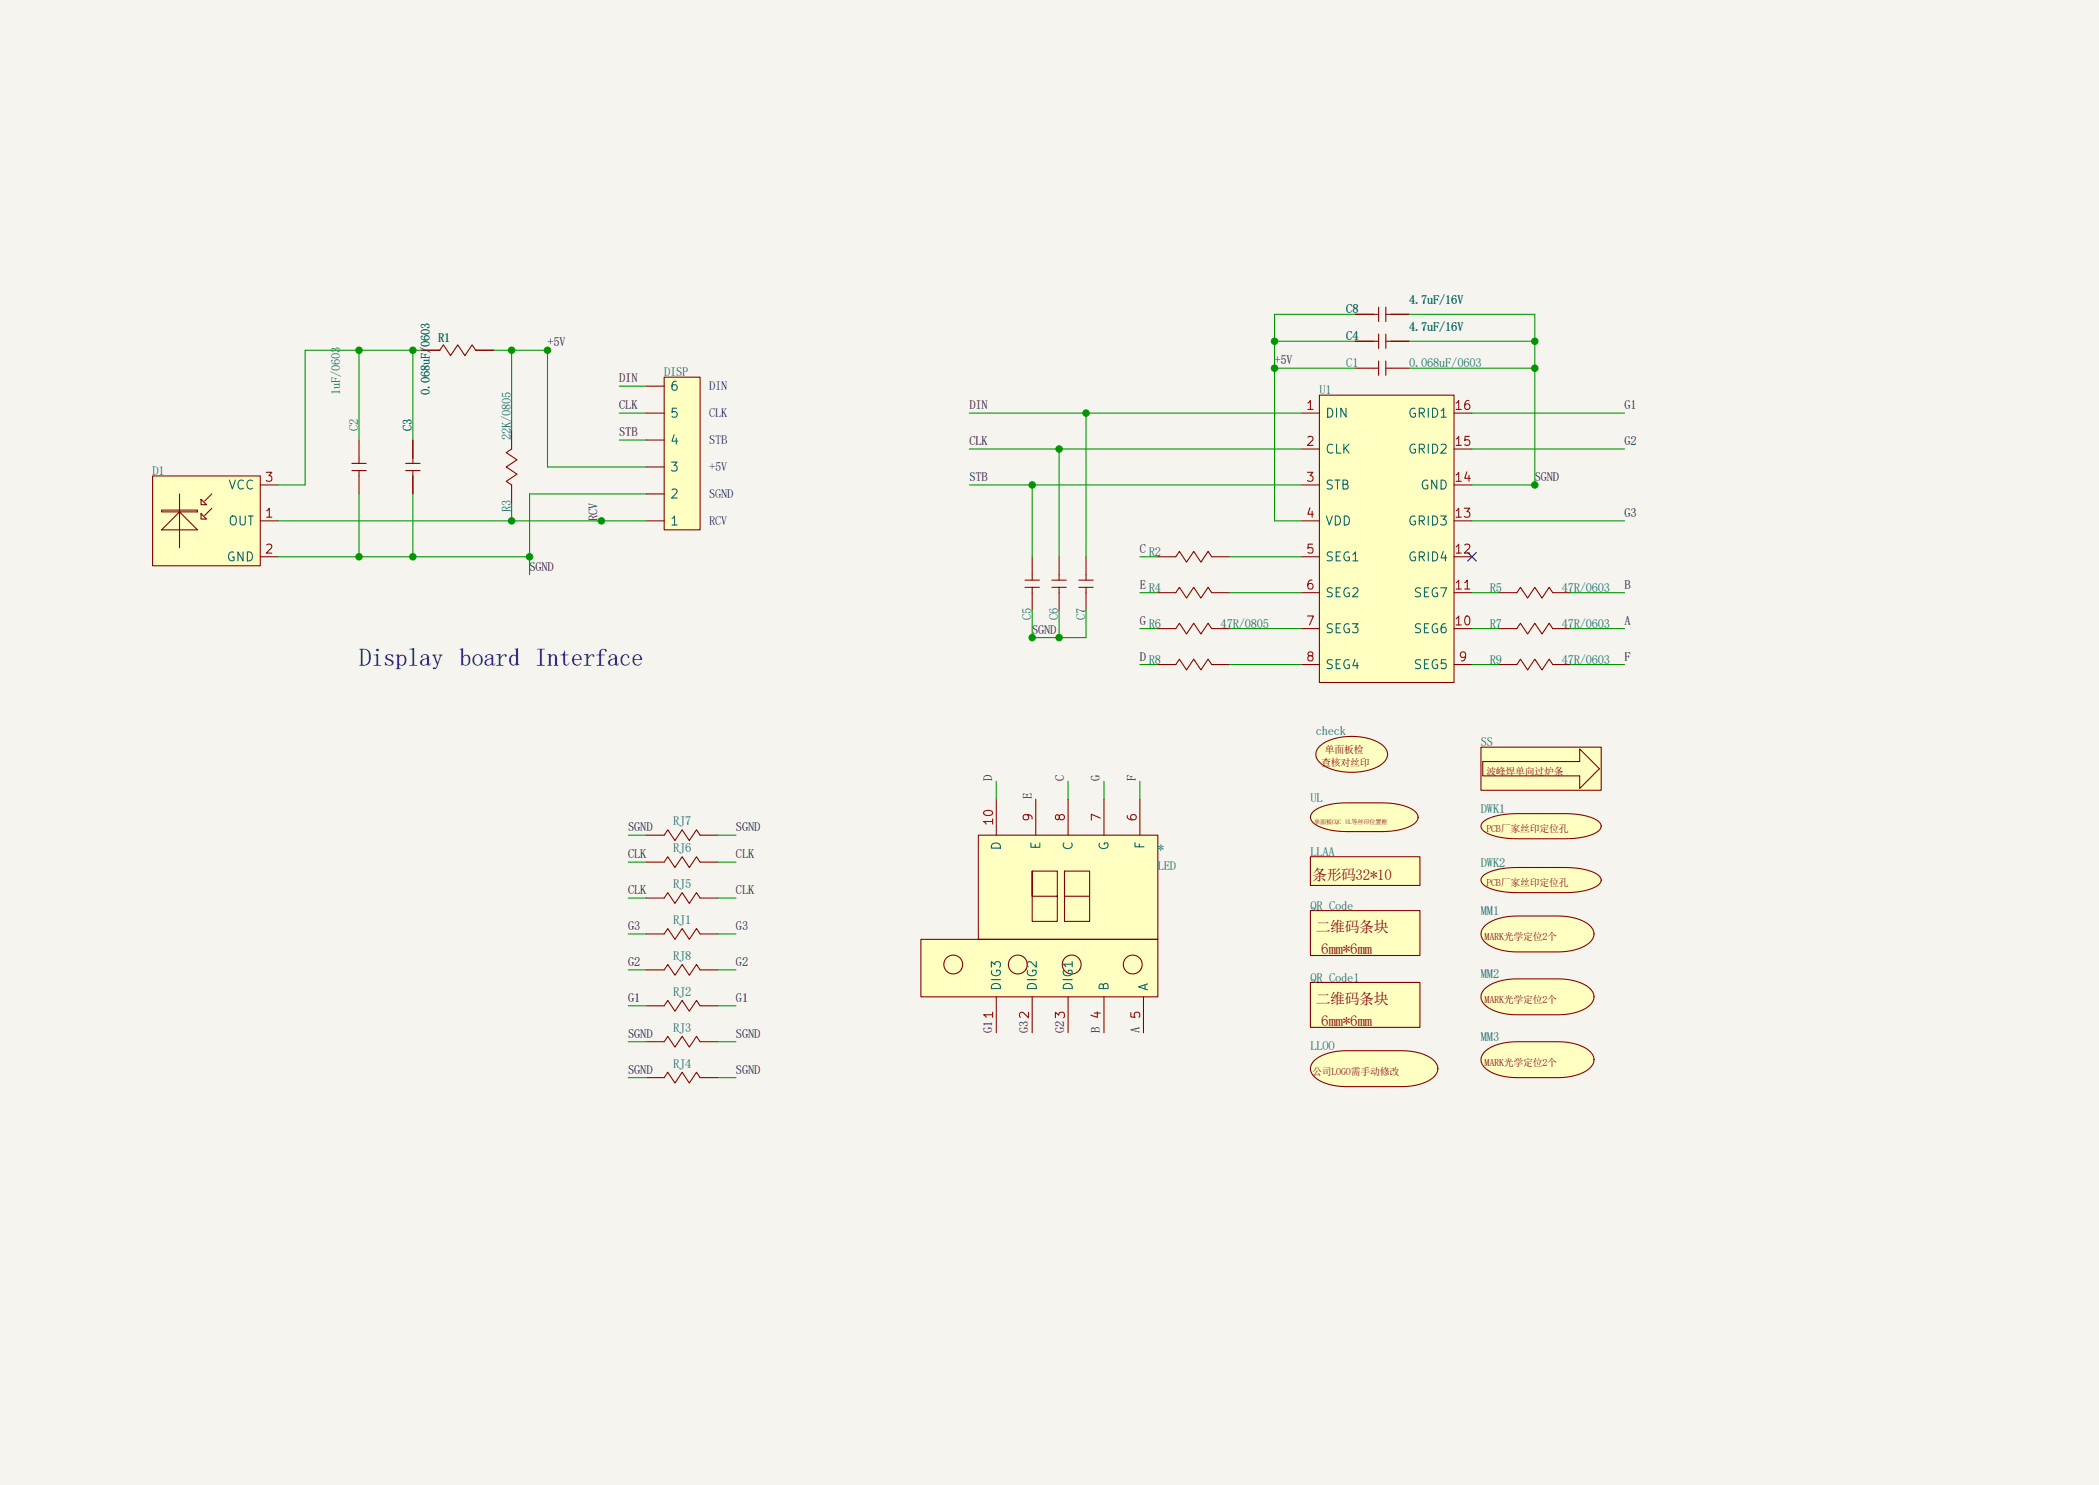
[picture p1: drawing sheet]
<svg xmlns="http://www.w3.org/2000/svg" width="297mm" height="210mm" viewBox="0 0 297 210" stroke-linecap="round" stroke-linejoin="round" font-family="sans-serif">
<defs><g id="words">
<text font-size="3.5" fill="#0000c2" x="50.8" y="94.2">Display board Interface</text>
<g font-size="2.1" fill="#840000">
<text x="185.7" y="124.5">条形码32*10</text>
<text x="186.2" y="131.8">二维码条块</text>
<text x="186.9" y="134.9">6mm*6mm</text>
<text x="186.2" y="142">二维码条块</text>
<text x="186.9" y="145">6mm*6mm</text>
</g>
<g font-size="1.8" fill="#006464">
<text x="190.5" y="44.3">C8</text>
<text x="199.4" y="46.9">4.7uF/16V</text>
<text x="199.4" y="43.1">4.7uF/16V</text>
<text x="62" y="48.4">R1</text>
<text x="94" y="53.2">DISP</text>
<text x="190.5" y="48.1">C4</text>
<text x="190.5" y="51.9">C1</text>
<text x="199.4" y="51.9">0.068uF/0603</text>
<text x="48.1" y="55.9" transform="rotate(-90 48.1 55.9)">1uF/0603</text>
<text x="60.8" y="55.9" transform="rotate(-90 60.8 55.9)">0.068uF/0603</text>
<text x="186.7" y="55.8">U1</text>
<text x="50.7" y="61" transform="rotate(-90 50.7 61)">C2</text>
<text x="58.3" y="61" transform="rotate(-90 58.3 61)">C3</text>
<text x="72.3" y="62.2" transform="rotate(-90 72.3 62.2)">22K/0805</text>
<text x="21.6" y="67.2">D1</text>
<text x="72.3" y="72.4" transform="rotate(-90 72.3 72.4)">R3</text>
<text x="210.8" y="83.7">R5</text>
<text x="221" y="83.7">47R/0603</text>
<text x="145.9" y="87.6" transform="rotate(-90 145.9 87.6)">C5</text>
<text x="149.7" y="87.6" transform="rotate(-90 149.7 87.6)">C6</text>
<text x="153.5" y="87.6" transform="rotate(-90 153.5 87.6)">C7</text>
<text x="172.7" y="88.8">47R/0805</text>
<text x="210.8" y="88.8">R7</text>
<text x="221" y="88.8">47R/0603</text>
<text x="210.8" y="93.9">R9</text>
<text x="221" y="93.9">47R/0603</text>
<text x="186.2" y="104">check</text>
<text x="209.5" y="105.5">SS</text>
<text x="185.4" y="113.4">UL</text>
<text x="95.2" y="116.7">RJ7</text>
<text x="209.5" y="114.9">DWK1</text>
<text x="95.2" y="125.6">RJ5</text>
<text x="95.2" y="120.5">RJ6</text>
<text x="163.8" y="120.5">*</text>
<text x="163.8" y="123.1">LED</text>
<text x="185.4" y="121">LLAA</text>
<text x="209.5" y="122.6">DWK2</text>
<text x="95.2" y="130.7">RJ1</text>
<text x="185.4" y="128.6">QR Code</text>
<text x="209.5" y="129.4">MM1</text>
<text x="95.2" y="135.8">RJ8</text>
<text x="95.2" y="140.8">RJ2</text>
<text x="185.4" y="138.8">QR Code1</text>
<text x="209.5" y="138.3">MM2</text>
<text x="95.2" y="145.9">RJ3</text>
<text x="185.4" y="148.5">LLOO</text>
<text x="209.5" y="147.2">MM3</text>
<text x="95.2" y="151">RJ4</text>
</g>
<g font-size="1.8" fill="#0f0f0f">
<text x="77.5" y="49">+5V</text>
<text x="180.3" y="51.5">+5V</text>
<text x="87.6" y="54">DIN</text>
<text x="87.6" y="57.9">CLK</text>
<text x="137.2" y="57.9">DIN</text>
<text x="229.9" y="57.9">G1</text>
<text x="87.6" y="61.7">STB</text>
<text x="137.2" y="62.9">CLK</text>
<text x="229.9" y="62.9">G2</text>
<text x="137.2" y="68">STB</text>
<text x="217.2" y="68">SGND</text>
<text x="84.5" y="73.7" transform="rotate(-90 84.5 73.7)">RCV</text>
<text x="229.9" y="73.1">G3</text>
<text x="74.9" y="80.7">SGND</text>
<text x="161.3" y="78.2">C R2</text>
<text x="161.3" y="83.3">E R4</text>
<text x="229.9" y="83.3">B</text>
<text x="146" y="89.6">SGND</text>
<text x="161.3" y="88.3">G R6</text>
<text x="229.9" y="88.3">A</text>
<text x="161.3" y="93.4">D R8</text>
<text x="229.9" y="93.4">F</text>
<text x="140.4" y="110.5" transform="rotate(-90 140.4 110.5)">D</text>
<text x="146" y="113" transform="rotate(-90 146 113)">E</text>
<text x="150.6" y="110.5" transform="rotate(-90 150.6 110.5)">C</text>
<text x="155.6" y="110.5" transform="rotate(-90 155.6 110.5)">G</text>
<text x="160.7" y="110.5" transform="rotate(-90 160.7 110.5)">F</text>
<text x="88.9" y="117.5">SGND</text>
<text x="104.1" y="117.5">SGND</text>
<text x="88.9" y="121.4">CLK</text>
<text x="104.1" y="121.4">CLK</text>
<text x="88.9" y="126.4">CLK</text>
<text x="88.9" y="131.5">G3</text>
<text x="104.1" y="126.4">CLK</text>
<text x="104.1" y="131.5">G3</text>
<text x="88.9" y="136.6">G2</text>
<text x="104.1" y="136.6">G2</text>
<text x="88.9" y="141.7">G1</text>
<text x="104.1" y="141.7">G1</text>
<text x="88.9" y="146.8">SGND</text>
<text x="104.1" y="146.8">SGND</text>
<text x="140.4" y="146.1" transform="rotate(-90 140.4 146.1)">G1</text>
<text x="145.5" y="146.1" transform="rotate(-90 145.5 146.1)">G3</text>
<text x="150.6" y="146.1" transform="rotate(-90 150.6 146.1)">G2</text>
<text x="155.6" y="146.1" transform="rotate(-90 155.6 146.1)">B</text>
<text x="161.2" y="146.1" transform="rotate(-90 161.2 146.1)">A</text>
<text x="88.9" y="151.8">SGND</text>
<text x="104.1" y="151.8">SGND</text>
</g>
<g font-size="1.8" fill="#0000c2">
<text x="100.3" y="55.2">DIN</text>
<text x="100.3" y="59">CLK</text>
<text x="100.3" y="62.8">STB</text>
<text x="100.3" y="66.6">+5V</text>
<text x="100.3" y="70.4">SGND</text>
<text x="100.3" y="74.3">RCV</text>
</g>
<g font-size="1.4" fill="#840000">
<text x="187.5" y="106.5">单面板检</text>
<text x="186.9" y="108.3">查核对丝印</text>
<text x="210.3" y="109.6">波峰焊单向过炉条</text>
<text x="210.3" y="117.7">PCB厂家丝印定位孔</text>
<text x="210.3" y="125.3">PCB厂家丝印定位孔</text>
<text x="210.1" y="132.9">MARK光学定位2个</text>
<text x="210.1" y="141.8">MARK光学定位2个</text>
<text x="185.7" y="152">公司LOGO需手动修改</text>
<text x="210.1" y="150.7">MARK光学定位2个</text>
</g>
<g font-size="1.3" fill="#006464">
<text x="94.7" y="59.4">5</text>
<text x="94.7" y="55.6">6</text>
<text x="187.4" y="59.4">DIN</text>
<text x="199.1" y="59.4">GRID1</text>
<text x="94.7" y="63.2">4</text>
<text x="187.4" y="64.5">CLK</text>
<text x="199.1" y="64.5">GRID2</text>
<text x="32.2" y="69.5">VCC</text>
<text x="94.7" y="70.8">2</text>
<text x="94.7" y="67">3</text>
<text x="187.4" y="69.5">STB</text>
<text x="200.9" y="69.5">GND</text>
<text x="32.2" y="74.6">OUT</text>
<text x="94.7" y="74.6">1</text>
<text x="187.4" y="74.6">VDD</text>
<text x="199.1" y="74.6">GRID3</text>
<text x="32" y="79.7">GND</text>
<text x="187.4" y="79.7">SEG1</text>
<text x="199.1" y="79.7">GRID4</text>
<text x="187.4" y="84.8">SEG2</text>
<text x="187.4" y="89.9">SEG3</text>
<text x="199.9" y="89.9">SEG6</text>
<text x="199.9" y="84.8">SEG7</text>
<text x="187.4" y="94.9">SEG4</text>
<text x="199.9" y="94.9">SEG5</text>
<text x="141.9" y="120.4" transform="rotate(-90 141.9 120.4)">D</text>
<text x="147.5" y="120.2" transform="rotate(-90 147.5 120.2)">E</text>
<text x="152.1" y="120.4" transform="rotate(-90 152.1 120.4)">C</text>
<text x="157.2" y="120.4" transform="rotate(-90 157.2 120.4)">G</text>
<text x="162.3" y="120.2" transform="rotate(-90 162.3 120.2)">F</text>
<text x="141.9" y="140.2" transform="rotate(-90 141.9 140.2)">DIG3</text>
<text x="147" y="140.2" transform="rotate(-90 147 140.2)">DIG2</text>
<text x="152.1" y="140.2" transform="rotate(-90 152.1 140.2)">DIG1</text>
<text x="157.2" y="140.2" transform="rotate(-90 157.2 140.2)">B</text>
<text x="162.8" y="140.2" transform="rotate(-90 162.8 140.2)">A</text>
</g>
<g font-size="1.3" fill="#a90000">
<text x="184.7" y="58.3">1</text>
<text x="205.7" y="58.3">16</text>
<text x="184.7" y="63.4">2</text>
<text x="205.7" y="63.4">15</text>
<text x="37.4" y="68.4">3</text>
<text x="184.7" y="68.4">3</text>
<text x="205.7" y="68.4">14</text>
<text x="37.4" y="73.5">1</text>
<text x="184.7" y="73.5">4</text>
<text x="205.7" y="73.5">13</text>
<text x="37.4" y="78.6">2</text>
<text x="184.7" y="78.6">5</text>
<text x="184.7" y="83.7">6</text>
<text x="205.7" y="83.7">11</text>
<text x="205.7" y="78.6">12</text>
<text x="184.7" y="88.8">7</text>
<text x="205.7" y="88.8">10</text>
<text x="184.7" y="93.8">8</text>
<text x="206.3" y="93.8">9</text>
<text x="140.8" y="116.9" transform="rotate(-90 140.8 116.9)">10</text>
<text x="146.4" y="116.3" transform="rotate(-90 146.4 116.3)">9</text>
<text x="151" y="116.3" transform="rotate(-90 151 116.3)">8</text>
<text x="156.1" y="116.3" transform="rotate(-90 156.1 116.3)">7</text>
<text x="161.2" y="116.3" transform="rotate(-90 161.2 116.3)">6</text>
<text x="140.8" y="144.2" transform="rotate(-90 140.8 144.2)">1</text>
<text x="145.9" y="144.2" transform="rotate(-90 145.9 144.2)">2</text>
<text x="151" y="144.2" transform="rotate(-90 151 144.2)">3</text>
<text x="156.1" y="144.2" transform="rotate(-90 156.1 144.2)">4</text>
<text x="161.7" y="144.2" transform="rotate(-90 161.7 144.2)">5</text>
</g>
<text font-size=".9" fill="#840000" x="185.9" y="116.5">单面板CQC UL等丝印位置框</text>
</g></defs>
<path d="M0 0h297v210h-297z" fill="#f5f4ef" stroke="#f5f4ef" stroke-width=".14"/>
<path d="M72.4 61v2.5l-.8 .5 1.6 1-1.6 1 1.6 1.1-1.6 1 .8 .5v2.5M163.8 94h2.6l.5-.8 1 1.5 1-1.5 1 1.5 1-1.5 .5 .8h2.6M163.8 88.9h2.6l.5-.8 1 1.6 1-1.6 1 1.6 1-1.6 .5 .8h2.6M212.1 94h2.5l.5-.8 1.1 1.5 1-1.5 1 1.5 1-1.5 .5 .8h2.5M91.4 137.2h2.6l.5-.8 1 1.5 1-1.5 1 1.5 1.1-1.5 .5 .8h2.5" fill="none" stroke="#840000" stroke-width=".15"/>
<path d="M186.9 105.4a8.4 8.4 0 0 1 7.5-.7 2.66 2.66 0 0 1 1.9 2 2.23 2.23 0 0 1-1.4 1.8 8.8 8.8 0 0 1-7.7-.3 1.62 1.62 0 0 1-.3-2.8z" fill="#ffffc2"/>
<g fill="none" stroke="#840000" stroke-width=".15">
<path d="M191.8 48.3h3.3M191.8 44.5h3.3M191.8 52.1h3.3M195.1 43.4v2.1M195.1 47.2v2.1M195.1 51.1v2M196.1 48.3h3.3M196.1 43.4v2.1M196.1 47.2v2.1M196.1 51.1v2M196.1 44.5h3.3M196.1 52.1h3.3"/>
<path d="M57.4 65.5h2M57.4 66.5h2M58.4 62.2v3.3M58.4 66.5v3.4M212.1 88.9h2.5l.5-.8 1.1 1.6 1-1.6 1 1.6 1-1.6 .5 .8h2.5M212.1 83.8h2.5l.5-.7 1.1 1.5 1-1.5 1 1.5 1-1.5 .5 .7h2.5M91.4 118.1h2.6l.5-.8 1 1.6 1-1.6 1 1.6 1.1-1.6 .5 .8h2.5M186.9 105.4a8.4 8.4 0 0 1 7.5-.7 2.66 2.66 0 0 1 1.9 2 2.23 2.23 0 0 1-1.4 1.8 8.8 8.8 0 0 1-7.7-.3 1.62 1.62 0 0 1-.3-2.8zM91.4 127h2.6l.5-.8 1 1.6 1-1.6 1 1.6 1.1-1.6 .5 .8h2.5M91.4 121.9h2.6l.5-.7 1 1.5 1-1.5 1 1.5 1.1-1.5 .5 .7h2.5M91.4 142.2h2.6l.5-.7 1 1.5 1-1.5 1 1.5 1.1-1.5 .5 .7h2.5"/>
</g>
<path d="M185.4 121.2h15.5v4h-15.5z" fill="#ffffc2"/>
<path d="M185.4 121.2h15.5v4h-15.5z" fill="none" stroke="#840000" stroke-width=".15"/>
<path d="M186.1 149.9a7.1 7.1 0 0 1 4.4-1.3h7.9a6.6 6.6 0 0 1 4.7 1.6 1.6 1.6 0 0 1-.7 2.5l-1.5 .6-1.9 .3-8.5 .1a6.6 6.6 0 0 1-4.7-1.6 1.48 1.48 0 0 1 .3-2.2z" fill="#ffffc2"/>
<path d="M186.1 149.9a7.1 7.1 0 0 1 4.4-1.3h7.9a6.6 6.6 0 0 1 4.7 1.6 1.6 1.6 0 0 1-.7 2.5l-1.5 .6-1.9 .3-8.5 .1a6.6 6.6 0 0 1-4.7-1.6 1.48 1.48 0 0 1 .3-2.2z" fill="none" stroke="#840000" stroke-width=".15"/>
<path d="M185.4 128.8h15.5v6.3h-15.5z" fill="#ffffc2"/>
<path d="M185.4 128.8h15.5v6.3h-15.5z" fill="none" stroke="#840000" stroke-width=".15"/>
<path d="M185.4 138.9h15.5v6.4h-15.5z" fill="#ffffc2"/>
<path d="M185.4 138.9h15.5v6.4h-15.5z" fill="none" stroke="#840000" stroke-width=".15"/>
<path d="M185.8 114.8a7.2 7.2 0 0 1 4.7-1.3h5.1a7.7 7.7 0 0 1 4.7 1.3 1.05 1.05 0 0 1-.3 1.8 8.4 8.4 0 0 1-4.4 1h-5.1a7.7 7.7 0 0 1-4.7-1.3 .98 .98 0 0 1 0-1.5z" fill="#ffffc2"/>
<path d="M185.8 114.8a7.2 7.2 0 0 1 4.7-1.3h5.1a7.7 7.7 0 0 1 4.7 1.3 1.05 1.05 0 0 1-.3 1.8 8.4 8.4 0 0 1-4.4 1h-5.1a7.7 7.7 0 0 1-4.7-1.3 .98 .98 0 0 1 0-1.5z" fill="none" stroke="#840000" stroke-width=".15"/>
<path d="M210.2 139.7a7.1 7.1 0 0 1 4.4-1.3h5.9a6.6 6.6 0 0 1 4.7 1.6 1.6 1.6 0 0 1-.7 2.5l-1.5 .7-1.2 .2-7.2 .1a6.6 6.6 0 0 1-4.7-1.6 1.48 1.48 0 0 1 .3-2.2z" fill="#ffffc2"/>
<path d="M149.9 78.7v3.3M148.8 82h2.1M148.8 83.1h2.1M149.9 83.1v3.3M210.2 139.7a7.1 7.1 0 0 1 4.4-1.3h5.9a6.6 6.6 0 0 1 4.7 1.6 1.6 1.6 0 0 1-.7 2.5l-1.5 .7-1.2 .2-7.2 .1a6.6 6.6 0 0 1-4.7-1.6 1.48 1.48 0 0 1 .3-2.2z" fill="none" stroke="#840000" stroke-width=".15"/>
<path d="M186.7 55.9h19v40.6h-19z" fill="#ffffc2"/>
<g fill="none" stroke="#840000" stroke-width=".15">
<path d="M184.1 58.4h2.6M186.7 55.9h19v40.6h-19zM205.7 58.4h2.6M146 78.7v3.3M163.8 78.7h2.6l.5-.7 1 1.5 1-1.5 1 1.5 1-1.5 .5 .7h2.6M184.1 63.5h2.6M184.1 68.6h2.6M184.1 73.7h2.6M184.1 78.7h2.6M205.7 63.5h2.6M205.7 68.6h2.6M205.7 73.7h2.6"/>
<path d="M205.7 78.7h2.6M145 82h2.1M145 83.1h2.1M146 83.1v3.3M184.1 83.8h2.6M184.1 88.9h2.6M184.1 94h2.6M205.7 83.8h2.6M205.7 88.9h2.6M205.7 94h2.6"/>
</g>
<path d="M209.5 105.7h17.1v6.1h-17.1z" fill="#ffffc2"/>
<path d="M153.7 78.7v3.3M152.7 82h2M152.7 83.1h2M153.7 83.1v3.3M163.8 83.8h2.6l.5-.7 1 1.5 1-1.5 1 1.5 1-1.5 .5 .7h2.6M209.5 105.7h17.1v6.1h-17.1zM209.8 107.7h13.7v-1.8l2.8 2.8-2.8 2.8v-1.8h-13.7z" fill="none" stroke="#840000" stroke-width=".15"/>
<path d="M209.9 116.2a7.9 7.9 0 0 1 4.7-1.1h6.9a8.5 8.5 0 0 1 4.7 1.1 .87 .87 0 0 1 .4 .8 .87 .87 0 0 1-.7 .7 9.3 9.3 0 0 1-4.4 .9h-6.9a8.5 8.5 0 0 1-4.7-1.1 .79 .79 0 0 1 0-1.3z" fill="#ffffc2"/>
<path d="M209.9 116.2a7.9 7.9 0 0 1 4.7-1.1h6.9a8.5 8.5 0 0 1 4.7 1.1 .87 .87 0 0 1 .4 .8 .87 .87 0 0 1-.7 .7 9.3 9.3 0 0 1-4.4 .9h-6.9a8.5 8.5 0 0 1-4.7-1.1 .79 .79 0 0 1 0-1.3zM91.4 147.3h2.6l.5-.7 1 1.5 1-1.5 1 1.5 1.1-1.5 .5 .7h2.5" fill="none" stroke="#840000" stroke-width=".15"/>
<path d="M210.2 148.6a7.1 7.1 0 0 1 4.4-1.3h5.9a6.6 6.6 0 0 1 4.7 1.6 1.6 1.6 0 0 1-.7 2.5l-1.5 .7-1.2 .2-7.2 .1a6.6 6.6 0 0 1-4.7-1.6 1.48 1.48 0 0 1 .3-2.2z" fill="#ffffc2"/>
<path d="M210.2 148.6a7.1 7.1 0 0 1 4.4-1.3h5.9a6.6 6.6 0 0 1 4.7 1.6 1.6 1.6 0 0 1-.7 2.5l-1.5 .7-1.2 .2-7.2 .1a6.6 6.6 0 0 1-4.7-1.6 1.48 1.48 0 0 1 .3-2.2z" fill="none" stroke="#840000" stroke-width=".15"/>
<g fill="#ffffc2">
<path d="M130.3 132.8h33.5v8.2h-33.5z"/>
<path d="M138.4 118.1h25.4v14.7h-25.4z"/>
</g>
<g fill="none" stroke="#840000" stroke-width=".15">
<path d="M138.4 118.1h25.4v14.7h-25.4zM141 113v5.1M146.6 113v5.1M151.1 113v5.1M156.2 113v5.1M161.3 113v5.1M130.3 132.8h33.5v8.2h-33.5zM136 137a1.33 1.33 0 0 0-1.1-1.9 1.33 1.33 0 0 0-1.2 1.9 1.33 1.33 0 0 0 2.3 .1M145.2 137a1.33 1.33 0 0 0-1.2-1.9 1.33 1.33 0 0 0-1.2 1.9 1.33 1.33 0 0 0 2.3 .1h.1M146 123.2v3.5h3.6v3.6h-3.6v-7.1h3.6v3.5M150.6 123.2v3.5h3.6v3.6h-3.6v-7.1h3.6v3.5M152.8 137a1.33 1.33 0 0 0-1.2-1.9 1.33 1.33 0 0 0-1.1 1.9 1.33 1.33 0 0 0 2.3 .1"/>
<path d="M161.4 137a1.33 1.33 0 0 0-1.1-1.9 1.33 1.33 0 0 0-1.2 1.9 1.33 1.33 0 0 0 2.3 .1M91.4 152.4h2.6l.5-.8 1 1.6 1-1.6 1 1.6 1.1-1.6 .5 .8h2.5M141 141v5.1M146 141v5.1M151.1 141v5.1M156.2 141v5.1M161.8 141v5.1"/>
</g>
<path d="M209.9 123.8a7.9 7.9 0 0 1 4.7-1.1h6.9a8.5 8.5 0 0 1 4.7 1.1 .87 .87 0 0 1 .4 .9 .87 .87 0 0 1-.7 .6 9.3 9.3 0 0 1-4.4 .9h-6.9a8.5 8.5 0 0 1-4.7-1.1 .79 .79 0 0 1 0-1.3z" fill="#ffffc2"/>
<path d="M49.8 65.5h2M49.8 66.5h2M50.8 62.2v3.3M50.8 66.5v3.4M209.9 123.8a7.9 7.9 0 0 1 4.7-1.1h6.9a8.5 8.5 0 0 1 4.7 1.1 .87 .87 0 0 1 .4 .9 .87 .87 0 0 1-.7 .6 9.3 9.3 0 0 1-4.4 .9h-6.9a8.5 8.5 0 0 1-4.7-1.1 .79 .79 0 0 1 0-1.3z" fill="none" stroke="#840000" stroke-width=".15"/>
<g fill="#ffffc2">
<path d="M21.6 67.3h15.2v12.7h-15.2z"/>
<path d="M22.9 74.9l2.5-2.5 2.5 2.5z"/>
</g>
<path d="M22.9 72.3h5" fill="none" stroke="#ffffc2" stroke-width=".25"/>
<g fill="#ffffc2">
<path d="M28.4 70.6l.8 .8h-.8z"/>
<path d="M28.4 72.6l.8 .8h-.8z"/>
</g>
<path d="M59.7 49.5h2.5l.5-.7 1.1 1.5 1-1.5 1 1.5 1-1.5 .5 .7h2.5M21.6 67.3h15.2v12.7h-15.2zM22.9 74.9l2.5-2.5 2.5 2.5zM22.9 72.1h5v.3h-5zM25.4 69.9v7.6M28.4 70.6l.8 .8h-.8zM28.4 72.6l.8 .8h-.8zM30 69.9l-1 1M30 71.9l-1 1M36.8 73.7h2.6M36.8 78.7h2.6M36.8 68.6h2.6" fill="none" stroke="#840000" stroke-width=".15"/>
<path d="M210.2 130.8a7.1 7.1 0 0 1 4.4-1.3h5.9a6.6 6.6 0 0 1 4.7 1.6 1.6 1.6 0 0 1-.7 2.5l-1.5 .7-1.2 .2-7.2 .1a6.6 6.6 0 0 1-4.7-1.5 1.48 1.48 0 0 1 .3-2.3z" fill="#ffffc2"/>
<path d="M210.2 130.8a7.1 7.1 0 0 1 4.4-1.3h5.9a6.6 6.6 0 0 1 4.7 1.6 1.6 1.6 0 0 1-.7 2.5l-1.5 .7-1.2 .2-7.2 .1a6.6 6.6 0 0 1-4.7-1.5 1.48 1.48 0 0 1 .3-2.3z" fill="none" stroke="#840000" stroke-width=".15"/>
<path d="M94 53.3h5.1v21.6h-5.1z" fill="#ffffc2"/>
<g fill="none" stroke="#840000" stroke-width=".15">
<path d="M59.7 49.5h2.5M67.3 49.5h2.5M91.4 58.4h2.6M91.4 54.6h2.6M94 53.3h5.1v21.6h-5.1zM191.8 44.5h2.5M191.8 48.3h2.5M196.8 44.5h2.6M196.8 48.3h2.6M58.4 62.2v2.6M58.4 67.3v2.6M91.4 73.7h2.6"/>
<path d="M91.4 69.9h2.6M91.4 66h2.6M91.4 62.2h2.6M91.4 132.1h2.6l.5-.8 1 1.5 1-1.5 1 1.5 1.1-1.5 .5 .8h2.5"/>
</g>
<g fill="none" stroke="#009600" stroke-width=".15">
<path d="M50.8 49.5v12.7M58.4 49.5v12.7M59.7 49.5h-16.5v19.1h-3.8M69.8 49.5h7.7v16.5h13.9M72.4 49.5v11.5M87.6 58.4h3.8M87.6 54.6h3.8M137.2 58.4h46.9M153.7 58.4v20.3M180.3 52.1h11.5M180.3 48.3h11.5M191.8 44.5h-11.5v29.2h3.8"/>
<path d="M199.4 44.5h17.8v24.1h-8.9M199.4 52.1h17.8M199.4 48.3h17.8M208.3 58.4h21.6M39.4 78.7h35.5M39.4 73.7h52M50.8 69.9v8.8M58.4 69.9v8.8M72.4 71.1v2.6M87.6 62.2h3.8M91.4 69.9h-16.5v11.4M137.2 63.5h46.9"/>
<path d="M137.2 68.6h46.9M146 68.6v10.1M149.9 63.5v15.2M161.3 78.7h2.5M174 78.7h10.1M208.3 63.5h21.6M208.3 73.7h21.6M146 86.4v3.8h7.7v-3.8M149.9 86.4v3.8M161.3 83.8h2.5M161.3 94h2.5M161.3 88.9h2.5"/>
<path d="M174 83.8h10.1M174 94h10.1M174 88.9h10.1M208.3 83.8h3.8M208.3 94h3.8M208.3 88.9h3.8M222.2 83.8h7.7M222.2 94h7.7M222.2 88.9h7.7M88.9 118.1h2.5M101.6 118.1h2.5M141 110.5v2.5"/>
<path d="M151.1 110.5v2.5M156.2 110.5v2.5M161.3 110.5v2.5M88.9 132.1h2.5M88.9 127h2.5M88.9 137.2h2.5M88.9 121.9h2.5M101.6 132.1h2.5M101.6 127h2.5M101.6 137.2h2.5M101.6 121.9h2.5M88.9 152.4h2.5"/>
<path d="M88.9 142.2h2.5M88.9 147.3h2.5M101.6 152.4h2.5M101.6 142.2h2.5M101.6 147.3h2.5"/>
</g>
<path d="M207.7 78.1l1.2 1.2M208.9 78.1l-1.2 1.2" fill="none" stroke="#000084" stroke-width=".15"/>
<g fill="#009600" stroke="#009600" stroke-width=".14">
<circle cx="146" cy="68.6" r=".46"/>
<circle cx="180.3" cy="52.1" r=".46"/>
<circle cx="180.3" cy="48.3" r=".46"/>
<circle cx="149.9" cy="63.5" r=".46"/>
<circle cx="153.7" cy="58.4" r=".46"/>
<circle cx="149.9" cy="90.2" r=".46"/>
<circle cx="146" cy="90.2" r=".46"/>
<circle cx="217.2" cy="68.6" r=".46"/>
<circle cx="217.2" cy="52.1" r=".46"/>
<circle cx="217.2" cy="48.3" r=".46"/>
<circle cx="85.1" cy="73.7" r=".46"/>
<circle cx="77.5" cy="49.5" r=".46"/>
<circle cx="72.4" cy="49.5" r=".46"/>
<circle cx="72.4" cy="73.7" r=".46"/>
<circle cx="50.8" cy="49.5" r=".46"/>
<circle cx="58.4" cy="49.5" r=".46"/>
<circle cx="74.9" cy="78.7" r=".46"/>
<circle cx="50.8" cy="78.7" r=".46"/>
<circle cx="58.4" cy="78.7" r=".46"/>
</g>
<use href="#words"/>
</svg>
